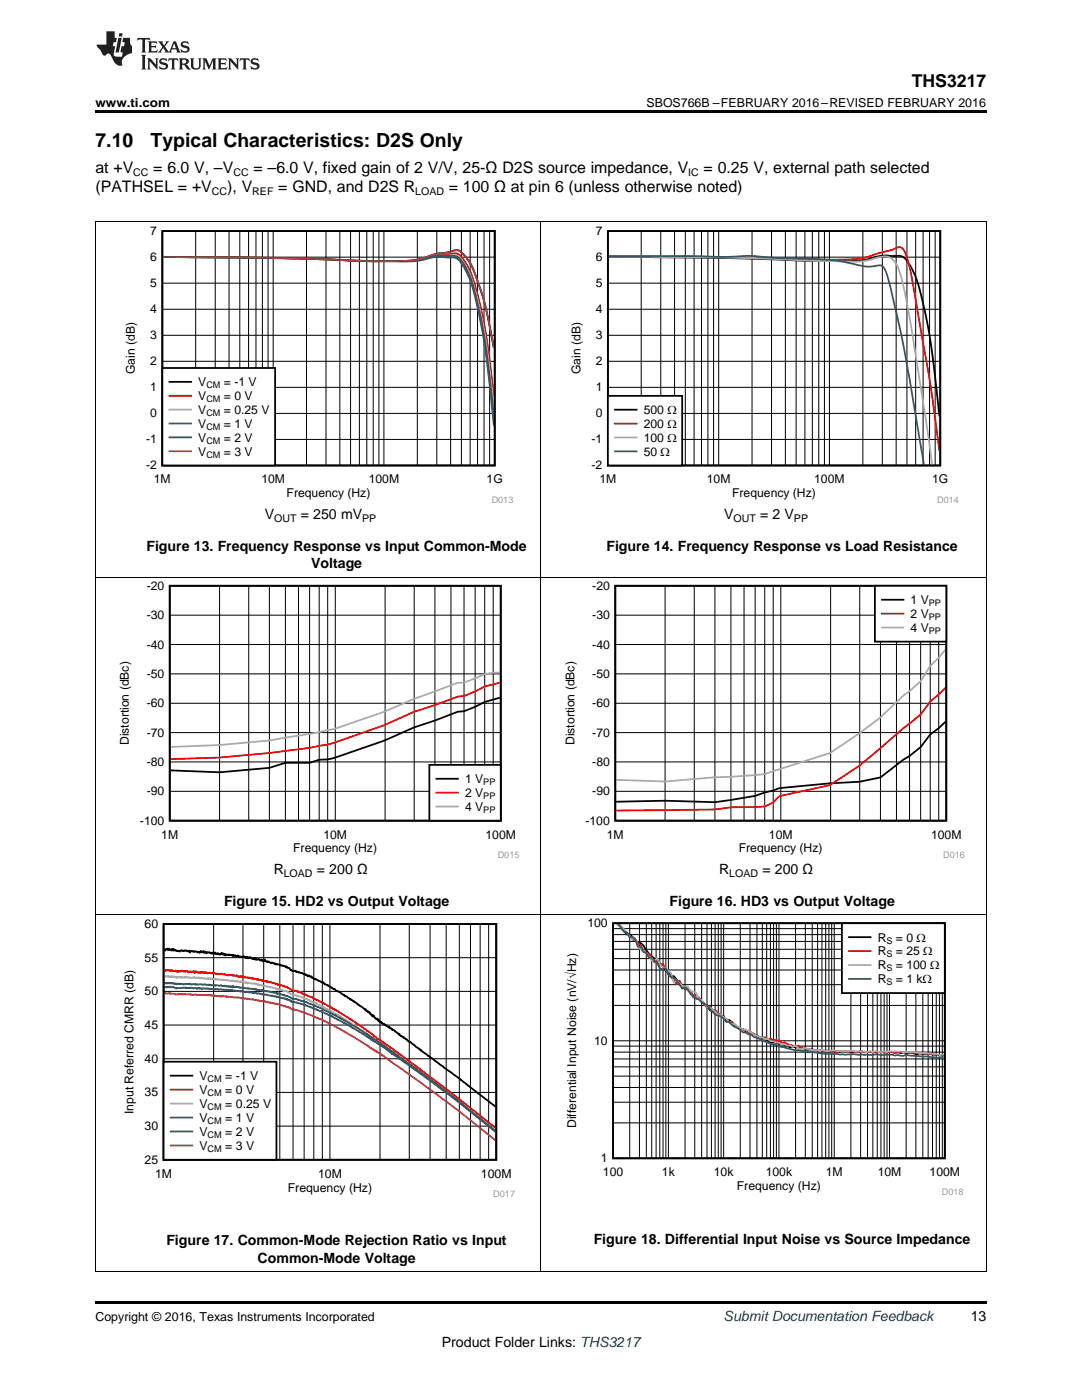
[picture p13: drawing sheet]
<svg xmlns="http://www.w3.org/2000/svg" width="216mm" height="279mm" viewBox="0 0 216 279" stroke-linecap="round" stroke-linejoin="round" font-family="sans-serif">
<defs><g id="words">
<g font-size="3.9">
<text x="19" y="29.3">7.10</text>
<text x="30.1" y="29.3">Typical Characteristics: D2S Only</text>
</g>
<text font-size="3.5" x="181.9" y="17.3">THS3217</text>
<g font-size="3.2">
<text x="19" y="34.4">at +V</text>
<text x="30.6" y="34.4">= 6.0 V, –V</text>
<text x="50.6" y="34.4">= –6.0 V, fixed gain of 2 V/V, 25-Ω D2S source impedance, V</text>
<text x="140.4" y="34.4">= 0.25 V, external path selected</text>
<text x="19" y="38.3">(PATHSEL = +V</text>
<text x="45.4" y="38.3">), V</text>
<text x="55.5" y="38.3">= GND, and D2S R</text>
<text x="89.6" y="38.3">= 100 Ω at pin 6 (unless otherwise noted)</text>
</g>
<g font-size="2.8">
<text x="52.8" y="103.6">V</text>
<text x="60" y="103.6">= 250 mV</text>
<text x="144.5" y="103.6">V</text>
<text x="151.7" y="103.6">= 2 V</text>
<text x="29.2" y="109.9">Figure 13. Frequency Response vs Input Common-Mode</text>
<text x="62.1" y="113.5">Voltage</text>
<text x="121" y="109.9">Figure 14. Frequency Response vs Load Resistance</text>
<text x="54.6" y="174.5">R</text>
<text x="63.2" y="174.5">= 200 Ω</text>
<text x="143.5" y="174.5">R</text>
<text x="152.1" y="174.5">= 200 Ω</text>
<text x="44.7" y="180.8">Figure 15. HD2 vs Output Voltage</text>
<text x="133.6" y="180.8">Figure 16. HD3 vs Output Voltage</text>
<text x="33.2" y="248.5">Figure 17. Common-Mode Rejection Ratio vs Input</text>
<text x="118.5" y="248.2">Figure 18. Differential Input Noise vs Source Impedance</text>
<text x="51.4" y="252.1">Common-Mode Voltage</text>
<text x="193.7" y="263.6">13</text>
<text x="88.2" y="268.9">Product Folder Links: THS3217</text>
</g>
<text font-size="2.8" fill="#0000c8" x="144.4" y="263.6">Submit Documentation Feedback</text>
<g font-size="2.5">
<text x="19" y="21.4">www.ti.com</text>
<text x="129" y="21.4">SBOS766B –FEBRUARY 2016–REVISED FEBRUARY 2016</text>
<text x="19" y="263.6">Copyright © 2016, Texas Instruments Incorporated</text>
</g>
<g font-size="2.4">
<text x="30" y="46.9">7</text>
<text x="118.9" y="46.9">7</text>
<text x="30" y="52.1">6</text>
<text x="118.9" y="52.1">6</text>
<text x="30" y="57.3">5</text>
<text x="118.9" y="57.3">5</text>
<text x="30" y="62.5">4</text>
<text x="118.9" y="62.5">4</text>
<text x="30" y="67.7">3</text>
<text x="118.9" y="67.7">3</text>
<text x="26.9" y="74.7" transform="rotate(-90 26.9 74.7)">Gain (dB)</text>
<text x="30" y="72.9">2</text>
<text x="39.5" y="77.1">V</text>
<text x="44.7" y="77.1">= -1 V</text>
<text x="115.8" y="74.7" transform="rotate(-90 115.8 74.7)">Gain (dB)</text>
<text x="118.9" y="72.9">2</text>
<text x="30" y="83.3">0</text>
<text x="30" y="78.1">1</text>
<text x="39.5" y="79.8">V</text>
<text x="39.5" y="82.6">V</text>
<text x="44.7" y="79.8">= 0 V</text>
<text x="44.7" y="82.6">= 0.25 V</text>
<text x="118.9" y="83.3">0</text>
<text x="118.9" y="78.1">1</text>
<text x="128.4" y="82.6">500</text>
<text x="133.2" y="82.6">:</text>
<text x="29.1" y="88.5">-1</text>
<text x="39.5" y="85.4">V</text>
<text x="39.5" y="88.1">V</text>
<text x="44.7" y="85.4">= 1 V</text>
<text x="44.7" y="88.1">= 2 V</text>
<text x="118" y="88.5">-1</text>
<text x="128.4" y="85.4">200</text>
<text x="128.4" y="88.2">100</text>
<text x="133.2" y="85.4">:</text>
<text x="133.2" y="88.2">:</text>
<text x="29.1" y="93.7">-2</text>
<text x="39.5" y="90.9">V</text>
<text x="44.7" y="90.9">= 3 V</text>
<text x="118" y="93.7">-2</text>
<text x="128.4" y="90.9">50 :</text>
<text x="30.7" y="96.5">1M</text>
<text x="52.2" y="96.5">10M</text>
<text x="57.2" y="99.2">Frequency (Hz)</text>
<text x="73.6" y="96.5">100M</text>
<text x="97.1" y="96.5">1G</text>
<text x="119.6" y="96.5">1M</text>
<text x="141.1" y="96.5">10M</text>
<text x="146.1" y="99.2">Frequency (Hz)</text>
<text x="162.5" y="96.5">100M</text>
<text x="186" y="96.5">1G</text>
<text x="29.3" y="117.7">-20</text>
<text x="118.2" y="117.7">-20</text>
<text x="29.3" y="123.6">-30</text>
<text x="118.2" y="123.6">-30</text>
<text x="181.7" y="120.6">1 V</text>
<text x="181.7" y="123.3">2 V</text>
<text x="29.3" y="129.4">-40</text>
<text x="118.2" y="129.4">-40</text>
<text x="181.7" y="126.1">4 V</text>
<text x="29.3" y="135.3">-50</text>
<text x="118.2" y="135.3">-50</text>
<text x="29.3" y="141.1">-60</text>
<text x="118.2" y="141.1">-60</text>
<text x="25.7" y="148.7" transform="rotate(-90 25.7 148.7)">Distortion (dBc)</text>
<text x="29.3" y="147">-70</text>
<text x="114.6" y="148.7" transform="rotate(-90 114.6 148.7)">Distortion (dBc)</text>
<text x="118.2" y="147">-70</text>
<text x="29.3" y="152.9">-80</text>
<text x="118.2" y="152.9">-80</text>
<text x="29.3" y="158.7">-90</text>
<text x="92.8" y="156.3">1 V</text>
<text x="92.8" y="159.1">2 V</text>
<text x="92.8" y="161.8">4 V</text>
<text x="118.2" y="158.7">-90</text>
<text x="27.9" y="164.6">-100</text>
<text x="32.2" y="167.4">1M</text>
<text x="64.5" y="167.4">10M</text>
<text x="96.9" y="167.4">100M</text>
<text x="116.8" y="164.6">-100</text>
<text x="121.1" y="167.4">1M</text>
<text x="153.4" y="167.4">10M</text>
<text x="185.8" y="167.4">100M</text>
<text x="58.5" y="170.1">Frequency (Hz)</text>
<text x="147.4" y="170.1">Frequency (Hz)</text>
<text x="28.9" y="185.2">60</text>
<text x="117.2" y="185.1">100</text>
<text x="28.9" y="191.9">55</text>
<text x="175.1" y="187.9">R</text>
<text x="175.1" y="190.7">R</text>
<text x="178.8" y="187.9">= 0</text>
<text x="178.8" y="190.7">= 25</text>
<text x="182.9" y="187.9">:</text>
<text x="184.2" y="190.7">:</text>
<text x="175.1" y="193.4">R</text>
<text x="175.1" y="196.2">R</text>
<text x="178.8" y="193.4">= 100</text>
<text x="178.8" y="196.2">= 1 k:</text>
<text x="185.6" y="193.4">:</text>
<text x="28.9" y="198.7">50</text>
<text x="28.9" y="205.4">45</text>
<text x="118.6" y="208.5">10</text>
<text x="28.9" y="212.1">40</text>
<text x="39.8" y="215.5">V</text>
<text x="44.9" y="215.5">= -1 V</text>
<text x="28.9" y="218.8">35</text>
<text x="39.8" y="218.3">V</text>
<text x="39.8" y="221.1">V</text>
<text x="44.9" y="218.3">= 0 V</text>
<text x="44.9" y="221.1">= 0.25 V</text>
<text x="26.6" y="222.4" transform="rotate(-90 26.6 222.4)">Input Referred CMRR (dB)</text>
<text x="28.9" y="225.5">30</text>
<text x="39.8" y="223.9">V</text>
<text x="39.8" y="226.7">V</text>
<text x="44.9" y="223.9">= 1 V</text>
<text x="44.9" y="226.7">= 2 V</text>
<text x="115" y="225.1" transform="rotate(-90 115 225.1)">Differential Input Noise (nV/óHz)</text>
<text x="28.9" y="232.3">25</text>
<text x="39.8" y="229.5">V</text>
<text x="44.9" y="229.5">= 3 V</text>
<text x="119.9" y="232">1</text>
<text x="30.9" y="235">1M</text>
<text x="57.4" y="237.8">Frequency (Hz)</text>
<text x="63.5" y="235">10M</text>
<text x="96" y="235">100M</text>
<text x="120.3" y="234.7">100</text>
<text x="132.1" y="234.7">1k</text>
<text x="142.4" y="234.7">10k</text>
<text x="147" y="237.5">Frequency (Hz)</text>
<text x="152.8" y="234.7">100k</text>
<text x="164.8" y="234.7">1M</text>
<text x="175.1" y="234.7">10M</text>
<text x="185.5" y="234.7">100M</text>
</g>
<g font-size="2.1">
<text x="26.6" y="35.1">CC</text>
<text x="46.6" y="35.1">CC</text>
<text x="137.3" y="35.1">IC</text>
<text x="42.3" y="38.9">CC</text>
<text x="50.3" y="38.9">REF</text>
<text x="82.9" y="38.9">LOAD</text>
<text x="54.7" y="104.1">OUT</text>
<text x="72.3" y="104.1">PP</text>
<text x="146.4" y="104.1">OUT</text>
<text x="158.4" y="104.1">PP</text>
<text x="56.6" y="175">LOAD</text>
<text x="145.5" y="175">LOAD</text>
</g>
<g font-size="1.8">
<text x="41.2" y="77.5">CM</text>
<text x="41.2" y="80.3">CM</text>
<text x="41.2" y="83">CM</text>
<text x="41.2" y="85.8">CM</text>
<text x="41.2" y="88.6">CM</text>
<text x="41.2" y="91.3">CM</text>
<text x="185.3" y="121">PP</text>
<text x="185.3" y="123.7">PP</text>
<text x="185.3" y="126.5">PP</text>
<text x="96.4" y="156.7">PP</text>
<text x="96.4" y="159.5">PP</text>
<text x="96.4" y="162.2">PP</text>
<text x="176.9" y="188.3">S</text>
<text x="176.9" y="191.1">S</text>
<text x="176.9" y="193.9">S</text>
<text x="176.9" y="196.6">S</text>
<text x="41.4" y="216">CM</text>
<text x="41.4" y="218.7">CM</text>
<text x="41.4" y="221.5">CM</text>
<text x="41.4" y="224.3">CM</text>
<text x="41.4" y="227.1">CM</text>
<text x="41.4" y="229.9">CM</text>
</g>
<g font-size="1.8" fill="#999">
<text x="98.1" y="100.3">D013</text>
<text x="187" y="100.3">D014</text>
<text x="99.3" y="171.2">D015</text>
<text x="188.2" y="171.2">D016</text>
<text x="98.4" y="238.9">D017</text>
<text x="187.9" y="238.6">D018</text>
</g>
</g></defs>
<path d="M19 259.7h177.8v.5h-177.8z" fill="#000"/>
<path d="M19.1 182.6v71.2M107.9 182.6v71.2M196.8 182.6v71.2M19 253.8h177.8" fill="none" stroke="#000" stroke-width=".2"/>
<path d="M24.3 183.5h78.4v55.4h-78.4z" fill-rule="evenodd" fill="#fff"/>
<path d="M32.6 184.4h66.4v47.1h-66.4zM32.8 189.6l.1 .2 .1-.4 .3 .1 .1-.2 .2 .3 .2-.3 .1 .3 .2-.1 .1 .2 .2-.3 .1 .3 .1-.3v.3l.1-.2 .2 .2 .1-.1 .2 .2 .2-.1 .1 .2 .1-.2 .3 .2 .3-.3 .4 .2 .2-.1 .3-.1 .5 .3 .2-.2 .1 .4 .1-.3 .5 .1 .2-.1 .1 .2 .2-.2 .4 .3 .2-.2 .1 .1 .1 .2 .2-.4 .4 .3 .2-.3 .1 .4 .1-.2h.3l.1 .3a.58 .58 0 0 1 .8-.2v.2l.2-.2 .1 .2 .1-.2 .2 .2 .1-.2 .2 .3v-.3l.3 .3 .3-.2 .1 .3 .1-.2 .2 .2 .2-.3 .1 .2 .1-.2 .2 .3 .1-.2 .1 .3 .1-.2 .1 .3 .2-.3 .1 .2 1-.1 .2 .3 .1-.3 .2 .3 .3-.2v.2l.1-.1 .2 .2 .2-.2 .3 .3 .2-.1 .4 .1 .2-.2 .3 .3 .1-.1 .1 .2 .3-.2 .1 .3v-.2l.1 .1 .2-.2 .1 .2 .2-.1 .2 .3 .5-.1 .1 .2 .2-.2 .1 .2 .6-.1 .2 .3 .2-.2 .3 .4h.2l.2-.4v.3h.2l.1 .2 .2-.2 .1 .2 .1-.1 .4 .3 .3-.1 .4 .2h.2l.2 .2 .1-.2 .1 .2 .5-.1 .3 .3 .1-.1 .2 .2a.51 .51 0 0 1 .7 .3l.1-.2 .1 .2 .5 .1 .1 .4 .2-.1 .1 .2 .6 .1 .4 .2 .1-.1 .2 .2 .8 .1 .3 .2 .2-.1 .2 .3 .1-.1 .1 .1 .2 .3 .3-.2 .3 .3 .1-.2 .2 .4h.2l.4 .3 .1-.2 .1 .2 .8 .3 .2 .2h.3v.2l.1-.2 .3 .5 .5 .2 .1-.1 1.1 .8 .3-.1 .3 .5 .9 .3 .5 .5h.2l.1 .2 .5 .1 .7 .6 .1-.1 2.3 1.6 .4 .5 .1-.1 .2 .4 .2 .1 .1-.2 .1 .4 .2-.1 .1 .3h.1l.3 .4 .1-.2v.4l.1-.3 .5 .7 .1-.1 .2 .3 .1-.2 .3 .5 .1-.2 .1 .4h.2l.1 .2 .1-.2 .3 .5 .2-.2 .2 .4 .2-.1 .6 .5v-.1l.4 .4 .1-.1 .1 .3 .1-.1 .4 .2 .8 .8 .1-.2 .3 .5 .1-.1 .4 .4 .1-.1 .7 .7 .5 .3v-.1l.2 .1 1 .9 .7 .4 .3 .4 .1-.1 1.3 1.1 .5 .2v.2l.3 .1 .5 .5 5.2 3.7 6.9 5.4" fill="none" stroke="#000" stroke-width=".36"/>
<g fill="none" stroke="#000" stroke-width=".2">
<path d="M32.6 197.9h66.4M32.6 191.1h66.4M42.6 184.4v47.1M48.5 184.4v47.1M52.6 184.4v47.1M55.8 184.4v47.1M58.5 184.4v47.1M60.7 184.4v47.1M62.6 184.4v47.1M64.3 184.4v47.1M65.8 184.4v47.1M75.8 184.4v47.1"/>
<path d="M81.7 184.4v47.1M85.8 184.4v47.1M89 184.4v47.1M91.7 184.4v47.1M93.9 184.4v47.1M95.8 184.4v47.1M97.5 184.4v47.1M32.6 218h66.4M32.6 211.3h66.4M32.6 204.6h66.4M32.6 224.7h66.4"/>
</g>
<path d="M32.8 193.6h.2v.2l.2-.2 .1 .1 .5-.1 .1 .2 .1-.2 1 .3 .1-.2 .1 .2 .1-.1 .2 .2 .1-.2 .3 .1h.3l.1-.2 .3 .2 .1-.1 .2 .1 .1-.1 .1 .1 .1-.1 .4 .3 .3-.2 .4 .1 .4-.2 .1 .4 .1-.3 .1 .1 .1-.2 .6 .4 .2-.2 .1 .1 .1-.1 .1 .2 .2-.3 .2 .3 .2-.2 .2 .2 .1-.2 .1 .1 .1 .2 .6-.2 .1 .2v-.2l.2 .1 .1-.1 .1 .2 .5-.1 .3 .2 .5-.1 .4 .1 .1-.1 .4 .2 .2-.1 .2 .2 .3-.1 .2 .2 .2-.2 .5 .1 .1-.1 .2 .3 .1-.2 .5 .2 .1-.2 .1 .2 .5 .2 .3-.2 .3 .3 .1-.3 .1 .3 .3-.1 .2 .1 .4-.1 .1 .2 .1-.1 .2 .1 .2-.1 .3 .2v-.2l.1 .3 .6-.1 .1 .2 .1-.2a.47 .47 0 0 0 .7 .2l.2 .2 .1-.1 .1 .2h.6l.1 .1 .1-.1 .1 .2 .1-.2 .3 .3 .1-.2 .7 .3h.2l.3 .2h.3l.2 .2 .2-.2 .2 .3 .3-.1 1.7 .8a.67 .67 0 0 0 .8 .3l.7 .1 .2 .3h.6l.1 .2h.5l.6 .5 .9 .2 .9 .6h.3l.3 .3 2.2 1.1 .3 .3 .5 .1 4.1 2.5 1.7 1.5h.4l.2 .3 1 .6 1 .9 .7 .3 .5 .5h.1l.4 .4 .7 .3 1 1 .7 .3 .3 .3 .3 .1 .1 .2 1.3 1h.2l.2 .3 .1-.1 1.6 1.3 .4 .2 7.6 5.8 7.4 6" fill="none" stroke="#f00" stroke-width=".36"/>
<path d="M32.8 194.9l.5-.1 .1 .1 .2-.2 .1 .3 .1-.1 .1 .1h.2l.1-.3 .1 .3h.3v-.1l.1 .1 .1-.2 .1 .2 .3 .1 .7-.2 .1 .2 .2-.1 .1 .2v-.2l.5 .1 .2-.1 .1 .1 .1-.1 .6 .2 .1-.2 .4 .2 .5-.2 .3 .2h.4l.1-.2 .3 .3 .2-.2 .7 .2 .2-.1 .3 .2 .1-.2 .3 .2 .2-.2 .1 .2 .2-.1 .1 .2 .1-.3 .1 .2 .3-.1 .1 .2v-.2l.1 .2 .1-.1 .4 .1 .2-.1 .4 .2 .1-.1 .4 .1v-.1l.7 .2h.6l.1 .1 .4-.1 .1 .1 .3-.1 .2 .2v-.2l.2 .2 .3-.1 .3 .2 .1-.2 .1 .2 .5-.1 .5 .3 .1-.2 .3 .3 .1-.1 .9 .1a.5 .5 0 0 1 .8 .2v-.1l.7 .3h1l1 .4 .2-.1 .9 .2 .2 .3h.2l.1-.2 .3 .3h.5l.2 .2a1.93 1.93 0 0 1 1.5 .5l.3 .3 .5-.1 .5 .3 .1-.1 .2 .2 .7 .1 1.3 .7 .1-.2 .3 .4 .6 .1 .4 .4 .2-.2 1.3 .9 .7 .2 .1 .2 2.1 1 .1 .2 2.5 1.4 2.6 1.9 .1-.1 .1 .3 .8 .3 .7 .6h.1l1 .9 .1-.1 .4 .3 .1-.1 1.9 1.7 .4 .1 .8 .7h.2l.5 .5 .6 .3 .9 .8 .3 .1 .5 .5 5.2 3.8 11.5 9.2" fill="none" stroke="#aaa" stroke-width=".36"/>
<path d="M32.8 196.1l.2 .2 .1-.2 .1 .2 .2-.2 .4 .2 .3-.2 .1 .2 .3-.1 .4 .2 .2-.1 .3 .1 .5-.1 .7 .2 .6-.2 .5 .1 .1-.1 .4 .2 .4-.2 .7 .2 .1-.1h.5l.5 .2 .3-.2 1 .2 .1-.1 .2 .1h.8l.1 .2 .1-.2 .7 .1 .4-.1a.44 .44 0 0 0 .7 .1l.4 .2 .3-.1 .1 .1 .2-.1 .2 .2 .1-.2 .2 .2v-.1l.1 .2 .1-.4 .1 .3h.4l.1-.1 .2 .1h.5l.1 .2 .6-.2 .1 .2 .9 .1v-.1l.2 .1 1.2 .1 .2 .1 .1-.1 .1 .2h.9l.1 .2 .1-.2 .7 .3 .1-.2 .7 .3 1.4 .2v.2l.1-.2 1.1 .4 .2-.1 .3 .3 .4-.1 .1 .2 .5 .2a.59 .59 0 0 0 .8 .2l.4 .1 .2 .2 .1-.1 .6 .3 .1-.1 .1 .1h.3l.1 .2 .1-.1 .3 .1 1.6 .6 .1 .2 .7 .1 1.8 1h.3l.7 .5 .6 .2 .9 .6 .6 .2 2.5 1.6 .4 .1 1.5 1.1h.3l.2 .3h.2l.3 .3 .1 .2 .1-.1 .8 .6h.3l1.2 1 .9 .5 .5 .5 .9 .5 .1 .3 .8 .4 1.3 1.1h.2l1.1 .9 3.1 2.2 1 .9 4.9 3.6 7.7 6.3" fill="none" stroke="#295c75" stroke-width=".36"/>
<path d="M32.8 197l.4-.1 .2 .2 .1-.2 .3 .2 .1-.2 .2 .1h.5l.6 .3 .3-.2 .5 .1 .7-.1 .3 .1 .1-.2 .3 .2h.5l.1-.1 .6 .2 .7-.1 .1 .1 .3-.1 .1 .1h1.7l.8 .1h.6l.1 .1 .4-.2 .2 .2 .3-.1 .5 .2 .9-.1 .1 .2 .3-.1 .5 .1 .1-.1 1 .2 .3-.1 .3 .2 .2-.2 .1 .2 .3-.1 .6 .3 .1-.2 1.1 .2 .1-.1 .3 .3 .3-.2 .3 .2h.7l.4 .2 .1-.2 .2 .2h.6l.2 .1 1.5 .2 .3 .2 .2-.1 .2 .2 1 .1 .1 .1h.2l.1 .2 .1-.1 .1 .1 .1-.1 .3 .1 .1 .2 .1-.1 .2 .3h.6l1.6 .5 .2 .2 .4-.1 .1 .2 .9 .2 1.8 .9h.5l.1 .2 1.1 .4 .1 .2 .2-.1 .1 .2 .2-.1 .2 .3 1.2 .5 1.2 .8 .1-.1 3.6 2.2 .4 .2 .5 .4 .3 .1v.1l.1-.1 .4 .5 .1-.2 .3 .4 1.2 .6 .1 .2 .7 .4 .1-.1 .1 .3 .8 .6 .3 .2 .1-.1 .5 .6 .1-.1 .1 .2 .7 .3 .2 .3h.1l1.1 .9 .2-.1 .1 .3 .1-.1 1.2 1h.2l.2 .3 7.5 5.4 8.7 7.1" fill="none" stroke="#286b49" stroke-width=".36"/>
<path d="M32.8 198.3l.9-.1 .1 .1 .1-.1 1.1 .3h.5l.1-.2 .9 .2 .6-.1h1l.2 .2 .6-.2 .3 .2h2.8l.4 .1 .2-.1 .1 .2 .2-.2 .4 .2 .4-.1v.2l.1-.2 .3 .2 .1-.2 .2 .2 .5-.1 .3 .1 .1-.1v.2h2.1l1.3 .2 .1 .1 .2-.1 .4 .2h1l.2 .2 .4-.1 .9 .3h1l.1 .2 .4-.1 .4 .2 .1-.1 .7 .2 .4 .2 .1-.1 1.1 .4 .7 .1 .5 .3h.4l.6 .4 .2-.1 1.5 .4 2.5 1 .5 .3h.2l.3 .3h.6l.3 .4 .1-.1 1 .6 .1-.1 .3 .3 2.7 1.3 4.7 2.8 .5 .6 .1-.1 .7 .6 .2-.1 .2 .3h.2l.1 .2 .4 .1 .2 .3 .1-.1 .1 .2 .3 .1 2 1.6 2.2 1.4 8.5 6.2 9.6 7.7" fill="none" stroke="#9e3a3a" stroke-width=".36"/>
<path d="M32.6 211.9h22.6v19.6h-22.6z" fill-rule="evenodd" fill="#fff"/>
<path d="M32.6 211.9h22.6v19.6h-22.6zM34.1 214.7h4.3" fill="none" stroke="#000" stroke-width=".36"/>
<path d="M34.1 217.5h4.3" fill="none" stroke="#f00" stroke-width=".36"/>
<path d="M34.1 220.2h4.3" fill="none" stroke="#aaa" stroke-width=".36"/>
<path d="M34.1 223h4.3" fill="none" stroke="#295c75" stroke-width=".36"/>
<path d="M34.1 225.8h4.3" fill="none" stroke="#286b49" stroke-width=".36"/>
<path d="M34.1 228.6h4.3" fill="none" stroke="#9e3a3a" stroke-width=".36"/>
<path d="M112.6 183.4h79.6v55.2h-79.6z" fill-rule="evenodd" fill="#fff"/>
<path d="M122.3 184.2h66.2v47h-66.2zM123.5 184.4l.5 .9 1.1 1.2 .5-.1 1.7 1.8h.6l.5 .5a7.3 7.3 0 0 0 2.2 2.6l.6 1 1.1 .1 .5 1.4 .6 .3 .5 .7h.6l1.1 1.6 .5 .2 .6 .8 .5 .1 .6 .3 .5 1 .6 .5h.5l1.1 1.1 .6 .3 .5 .9 1.1 .2 1.2 .8 .5 .2 .5 1.1 .6-.3 .6 .4a3.7 3.7 0 0 0 2.2 1.4l1.1 .8a5 5 0 0 1 2.7 1.1h.6l1.1 .7a4.2 4.2 0 0 1 2.2 .5l1.1 .2 .5 .3 .6-.1 1.1 .1 2.2 .6 .6-.2 .5 .2h1.1l.6 .2 1.1-.1 .5 .2 .6-.1 3.8 .2 .6-.1 .5 .1 5-.1 1.6 .1 .6 .1 .5-.1 .6 .2 .6-.2 2.7 .4 .6-.2 .5 .2 .6-.1 3.6 .3" fill="none" stroke="#000" stroke-width=".35"/>
<g fill="none" stroke="#000" stroke-width=".2">
<path d="M122.3 196.5h66.2M122.3 193.6h66.2M122.3 191.3h66.2M122.3 189.5h66.2M122.3 187.9h66.2M122.3 186.5h66.2M122.3 185.3h66.2M125.7 184.2v47M127.6 184.2v47M129 184.2v47M130 184.2v47M130.9 184.2v47"/>
<path d="M131.7 184.2v47M132.3 184.2v47M132.9 184.2v47M133.4 184.2v47M136.7 184.2v47M138.6 184.2v47M140 184.2v47M141.1 184.2v47M142 184.2v47M142.7 184.2v47M143.3 184.2v47M143.9 184.2v47"/>
<path d="M144.4 184.2v47M147.7 184.2v47M149.7 184.2v47M151 184.2v47M152.1 184.2v47M153 184.2v47M153.7 184.2v47M154.4 184.2v47M154.9 184.2v47M155.4 184.2v47M158.7 184.2v47M160.7 184.2v47"/>
<path d="M162.1 184.2v47M163.1 184.2v47M164 184.2v47M164.8 184.2v47M165.4 184.2v47M166 184.2v47M166.5 184.2v47M169.8 184.2v47M171.7 184.2v47M173.1 184.2v47M174.2 184.2v47M175 184.2v47"/>
<path d="M175.8 184.2v47M176.4 184.2v47M177 184.2v47M177.5 184.2v47M180.8 184.2v47M182.8 184.2v47M184.1 184.2v47M185.2 184.2v47M186.1 184.2v47M186.8 184.2v47M187.5 184.2v47M188 184.2v47"/>
<path d="M122.3 220h66.2M122.3 217h66.2M122.3 214.8h66.2M122.3 212.9h66.2M122.3 211.3h66.2M122.3 210h66.2M122.3 208.8h66.2M122.3 207.7h66.2M122.3 200.7h66.2M122.3 224.1h66.2"/>
</g>
<path d="M123.4 184.4l1.7 1.8 .5 .4 .6 .9 .5 .1 .6 .7 .6 .3 .5 1.3 1.1 .4 .6 .7 .5 1.1 .6-.4 .5 .7 .6 .1 1.1 2 1.1 1.1 .5 .8 .6-.7 .5 1.1 .6 .6 .5-.3 .6 .8 .5 1.2 .6-.5 .5 .4 1.1 1.6 .6 .4 .5-.1 .6 .7 .5 .1a4.6 4.6 0 0 0 2.2 1.6l.6 .6 .6 .1 .5 .4 .6 .7 .5 .1 .6 .3h.5l.6 .9 .5-.4 .6 .3a2.54 2.54 0 0 0 2.2 .7l.5 .4 2.2 .2 .6 .5 .5-.1 .6 .4a3.4 3.4 0 0 0 2.2 .3 8.4 8.4 0 0 0 4.4 .9h1.1l1.1 .3 .6-.1 .5 .2 .6-.3 2.7 .1 .6 .2a3.1 3.1 0 0 1 2.2 0l.5-.1 3.3 .2 .6-.2 1.6 .2 .6-.2 6.6 .4 1.1 .4 .9-.2" fill="none" stroke="#f00" stroke-width=".35"/>
<path d="M123.3 184.4l.1 .3 .6 .2 .5 .6 1.1 1.5 .6 .4 .5-.1 .6 1.8 1.6 1.1 1.2 1.5h.5l.6-.4 .5 1.2 .6 .6h.5l.6 .7 .5 .4 .6 2 .5-.6 1.1 1.2 1.1 .1 .6 .9 1.1 .3 .5 1.2 1.1 .8 .6 .9h.5l.6 .6 .5 .2 .6 .7h.6l1 .8 .6 .8 1.1 .3 .6 .5 1.1 .5a4.1 4.1 0 0 1 2.2 1l2.2 1 .5-.1 .6 .5 1.6 .3 .6 .4 .5-.1 .6 .3h.5l.6 .2 .5-.2 1.1 .7 .6-.3a7.2 7.2 0 0 0 3.9 .5l.5 .2 1.1-.2 2.2 .3 1.7-.1 3.3 .1 .5-.1 .6 .2 .5-.2 1.1 .2 1.7-.2h2.2l.6 .2 2.2-.1 1.1 .3 4.7 .3" fill="none" stroke="#aaa" stroke-width=".35"/>
<path d="M123.1 184.4l.3 .2 1.1 1.3 .6 .2 .5 1 .6-.1 .5 .4 .6 1.5h.6l.5 1.1 .5 .2 .6 .9 .6 .1 1.1 1 .5 1.3 1.1-.3 .6 1.2 .5 .6a4.2 4.2 0 0 1 2.2 2.3l.6-.3 .5 .5a4.2 4.2 0 0 0 2.2 2l.6 .5 1.1 .6 1.6 1.9a2.71 2.71 0 0 1 2.2 1.4h.6l.6 .7 1.1 .5 1.1 .9 1.6 .5 .6 .5 1.1 .3a30.3 30.3 0 0 0 9.3 2.6l1.7 .2a15.2 15.2 0 0 0 4.4 .2l1.7 .2 1.6-.1 2.2 .1h5.5l.6 .2 .5-.2 1.2 .2 .5-.2 .6 .1 3.8 .2 1.7 .3 1.4 .1" fill="none" stroke="#295c75" stroke-width=".35"/>
<path d="M168 184.3h20.5v13.9h-20.5z" fill-rule="evenodd" fill="#fff"/>
<path d="M168 184.3h20.5v13.9h-20.5zM169.4 187h4.3" fill="none" stroke="#000" stroke-width=".35"/>
<path d="M169.4 189.8h4.3" fill="none" stroke="#f00" stroke-width=".35"/>
<path d="M169.4 192.6h4.3" fill="none" stroke="#aaa" stroke-width=".35"/>
<path d="M169.4 195.4h4.3" fill="none" stroke="#295c75" stroke-width=".35"/>
<path d="M19.1 115.2v67.4M107.9 115.2v67.4M196.8 115.2v67.4M19 182.5h177.8" fill="none" stroke="#000" stroke-width=".2"/>
<path d="M23.4 116h80.2v55.2h-80.2z" fill-rule="evenodd" fill="#fff"/>
<path d="M33.9 116.9h66v46.9h-66zM99.7 139.2l-3 .9-1.9 1-2.2 .8-1.3 .1-4.5 1.8-4.2 1.4-5.9 2.6-10.1 3.5-1.2 .3h-1.7l-1.9 .6h-4.9l-3.1 1-10 .9-9.8-.4" fill="none" stroke="#000" stroke-width=".35"/>
<g fill="none" stroke="#000" stroke-width=".2">
<path d="M43.8 116.9v46.9M49.6 116.9v46.9M53.8 116.9v46.9M56.9 116.9v46.9M59.6 116.9v46.9M61.8 116.9v46.9M63.7 116.9v46.9M65.4 116.9v46.9M66.9 116.9v46.9M76.8 116.9v46.9M82.6 116.9v46.9M86.8 116.9v46.9"/>
<path d="M90 116.9v46.9M92.6 116.9v46.9M94.8 116.9v46.9M96.7 116.9v46.9M98.4 116.9v46.9M33.9 134.5h66M33.9 128.6h66M33.9 122.8h66M33.9 157.9h66M33.9 152.1h66M33.9 146.2h66M33.9 140.4h66"/>
</g>
<path d="M99.7 136.2l-3 .8-4.1 1.9-1.3 .1-4.5 1.7-4.2 1.4-5.9 2.6-11.3 3.9a196.6 196.6 0 0 1-31.4 2.9" fill="none" stroke="#f00" stroke-width=".35"/>
<path d="M99.7 134.2l-3 .3-4.1 1.7-1.3 .1-8.7 3.2-5.9 2.5-10.1 3.5-12.8 2.3-10 .9-9.8 .4" fill="none" stroke="#aaa" stroke-width=".35"/>
<path d="M85.7 152.6h14.2v11.2h-14.2z" fill-rule="evenodd" fill="#fff"/>
<path d="M85.7 152.6h14.2v11.2h-14.2zM87.1 155.4h4.3" fill="none" stroke="#000" stroke-width=".35"/>
<path d="M87.1 158.2h4.3" fill="none" stroke="#f00" stroke-width=".35"/>
<path d="M87.1 161h4.3" fill="none" stroke="#aaa" stroke-width=".35"/>
<path d="M112.3 116h80.2v55.2h-80.2z" fill-rule="evenodd" fill="#fff"/>
<path d="M122.8 116.9h66v46.9h-66zM188.6 144.1l-1.3 1.2-1.7 1.3-1.9 2.5-8 6.1-4.2 .8-5.9 .3-10.1 1-4.8 1.5-8 1.3-10-.3-9.8 .2" fill="none" stroke="#000" stroke-width=".35"/>
<g fill="none" stroke="#000" stroke-width=".2">
<path d="M132.7 116.9v46.9M138.5 116.9v46.9M142.7 116.9v46.9M145.8 116.9v46.9M148.5 116.9v46.9M150.7 116.9v46.9M152.6 116.9v46.9M154.3 116.9v46.9M155.8 116.9v46.9M165.7 116.9v46.9M171.5 116.9v46.9M175.7 116.9v46.9"/>
<path d="M178.9 116.9v46.9M181.5 116.9v46.9M183.7 116.9v46.9M185.6 116.9v46.9M187.3 116.9v46.9M122.8 134.5h66M122.8 128.6h66M122.8 122.8h66M122.8 157.9h66M122.8 152.1h66M122.8 146.2h66M122.8 140.4h66"/>
</g>
<path d="M188.6 137.3l-3 2.7-1.9 2.6-3.5 2.7-8.7 7.5-5.9 3.9-10.1 2.2-1.2 1.3-1.7 .7-6.8 .2-3.1 .4-19.8 .3" fill="none" stroke="#f00" stroke-width=".35"/>
<path d="M188.6 129.6l-1.3 1.7-1.7 1.6-1.9 3.1-2.2 1.9-1.3 .9-4.5 4.4-4.2 3.2-5.9 3.9-13 4.2-6.8 .5-3.1 .1-10 .9-9.8-.4" fill="none" stroke="#aaa" stroke-width=".35"/>
<path d="M174.6 116.9h14.2v11.2h-14.2z" fill-rule="evenodd" fill="#fff"/>
<path d="M174.6 116.9h14.2v11.2h-14.2zM176 119.7h4.3" fill="none" stroke="#000" stroke-width=".35"/>
<path d="M176 122.5h4.3" fill="none" stroke="#f00" stroke-width=".35"/>
<path d="M176 125.2h4.3" fill="none" stroke="#aaa" stroke-width=".35"/>
<path d="M19.1 44.3v70.9M107.9 44.3v70.9M196.8 44.3v70.9M19 115.2h177.8" fill="none" stroke="#000" stroke-width=".2"/>
<path d="M24.6 45.2h77.8v55.1h-77.8z" fill-rule="evenodd" fill="#fff"/>
<path d="M32.4 46.1h66.3v46.8h-66.3zM32.6 51.3l23.6 .2 17.4 .6h6.6l3.1-.3 4.4-1.3 1.7-.1 1.4-.4h.8l1 .8 1.2 1.7 1.4 3.3 1.6 5.3 1.7 8.3" fill="none" stroke="#000" stroke-width=".35"/>
<g fill="none" stroke="#000" stroke-width=".2">
<path d="M32.4 56.5h66.3M32.4 51.3h66.3M39 46.1v46.8M42.9 46.1v46.8M45.7 46.1v46.8M47.8 46.1v46.8M49.6 46.1v46.8M51.1 46.1v46.8M52.4 46.1v46.8M53.5 46.1v46.8M54.5 46.1v46.8M61.2 46.1v46.8"/>
<path d="M65.1 46.1v46.8M67.8 46.1v46.8M70 46.1v46.8M71.7 46.1v46.8M73.2 46.1v46.8M74.5 46.1v46.8M75.6 46.1v46.8M76.6 46.1v46.8M83.3 46.1v46.8M87.2 46.1v46.8M89.9 46.1v46.8M92.1 46.1v46.8"/>
<path d="M93.8 46.1v46.8M95.3 46.1v46.8M96.6 46.1v46.8M97.7 46.1v46.8M32.4 77.3h66.3M32.4 72.1h66.3M32.4 66.9h66.3M32.4 61.7h66.3M32.4 87.7h66.3M32.4 82.5h66.3"/>
</g>
<path d="M32.6 51.3l24 .2 16.7 .6h7.4l2.8-.2 4-1.1h1.9l1.1-.2 .9 .1 1.2 1.2 1.2 2.2 .8 2.2 1.1 4.2 1.4 7 1.4 11.4" fill="none" stroke="#f00" stroke-width=".35"/>
<path d="M32.6 51.3l23.6 .2 17.1 .6h7.3l2.6-.1 4.4-1h3.6l.5 .3 .8 1 1.3 2.4 .7 2 .8 3.2 .9 3.9 .7 4 1.6 13.3" fill="none" stroke="#aaa" stroke-width=".35"/>
<path d="M32.6 51.3l23.8 .2 16.3 .6h7.9l3-.2 2.5-.7 1.4-.2 3.1 .1 .6 .1 .5 .4 .8 1.1 1.2 2.3 .7 1.9 .9 3.7 1.5 8 1.7 14.5" fill="none" stroke="#295c75" stroke-width=".35"/>
<path d="M32.6 51.3l23.8 .2 16.7 .6 7.6 .1 2.7-.2 2.7-.6 1.5-.2 2.8 .2 .8 .2 .5 .5 .7 .9 1.3 2.6 .7 2.2 1 3.9 .9 4.7 .8 5.2 1.4 13.4" fill="none" stroke="#286b49" stroke-width=".35"/>
<path d="M32.6 51.3l23.6 .2 17.4 .6h6.6l3.1-.3 4.4-1.3 1.7-.1 1.4-.4h.8l1 .8 1.2 1.7 1.4 3.3 1.6 5.3 1.7 8.3" fill="none" stroke="#9e3a3a" stroke-width=".35"/>
<path d="M32.4 73.4h22.5v19.5h-22.5z" fill-rule="evenodd" fill="#fff"/>
<path d="M32.4 73.4h22.5v19.5h-22.5zM33.8 76.2h4.3" fill="none" stroke="#000" stroke-width=".35"/>
<path d="M33.8 79h4.3" fill="none" stroke="#f00" stroke-width=".35"/>
<path d="M33.8 81.7h4.3" fill="none" stroke="#aaa" stroke-width=".35"/>
<path d="M33.8 84.5h4.3" fill="none" stroke="#295c75" stroke-width=".35"/>
<path d="M33.8 87.3h4.3" fill="none" stroke="#286b49" stroke-width=".35"/>
<path d="M33.8 90.1h4.3" fill="none" stroke="#9e3a3a" stroke-width=".35"/>
<path d="M113.5 45.2h77.8v55.1h-77.8z" fill-rule="evenodd" fill="#fff"/>
<path d="M121.3 46.1h66.3v46.8h-66.3zM121.5 51.3l23.8 .2 16.3 .6h7.9l3-.2 2.5-.7 1.4-.2 3.1 .1 .6 .1 .5 .4 .8 1.1 1.2 2.3 .7 1.9 .9 3.7 1.5 8 1.7 14.5" fill="none" stroke="#000" stroke-width=".35"/>
<g fill="none" stroke="#000" stroke-width=".2">
<path d="M121.3 56.5h66.3M121.3 51.3h66.3M127.9 46.1v46.8M131.8 46.1v46.8M134.6 46.1v46.8M136.7 46.1v46.8M138.5 46.1v46.8M140 46.1v46.8M141.3 46.1v46.8M142.4 46.1v46.8M143.4 46.1v46.8M150.1 46.1v46.8"/>
<path d="M154 46.1v46.8M156.7 46.1v46.8M158.9 46.1v46.8M160.6 46.1v46.8M162.1 46.1v46.8M163.4 46.1v46.8M164.5 46.1v46.8M165.5 46.1v46.8M172.2 46.1v46.8M176.1 46.1v46.8M178.8 46.1v46.8M181 46.1v46.8"/>
<path d="M182.7 46.1v46.8M184.2 46.1v46.8M185.5 46.1v46.8M186.6 46.1v46.8M121.3 77.3h66.3M121.3 72.1h66.3M121.3 66.9h66.3M121.3 61.7h66.3M121.3 87.7h66.3M121.3 82.5h66.3"/>
</g>
<path d="M121.5 51.2l25.3 .2 15.2 .5 7.1-.1 3.3-.3 5.2-1.5 1.4-.6a1.22 1.22 0 0 1 1.6 1.1l.7 2 .5 2 3.4 19.2 2.2 16.3" fill="none" stroke="#f00" stroke-width=".35"/>
<path d="M121.5 51.2l25.5 .2 22.3 .8 3-.1 4.2-.9 1.3 .3 .9 1 .7 1.4 1.2 4.9 2.6 15.1 2.8 18.8" fill="none" stroke="#aaa" stroke-width=".35"/>
<path d="M121.5 51.1h15.6l8.1 .2 4.5-.2 5.4 .4 6 .1 4.1 .2 2.7 .4 5.2 1 2.7-.2a2.94 2.94 0 0 1 1.3 2.3l3.1 13.1 4.2 24.3" fill="none" stroke="#295c75" stroke-width=".35"/>
<path d="M121.3 79h14.8v13.9h-14.8z" fill-rule="evenodd" fill="#fff"/>
<path d="M121.3 79h14.8v13.9h-14.8zM122.7 81.8h4.3" fill="none" stroke="#000" stroke-width=".35"/>
<path d="M122.7 84.5h4.3" fill="none" stroke="#f00" stroke-width=".35"/>
<path d="M122.7 87.3h4.3" fill="none" stroke="#aaa" stroke-width=".35"/>
<path d="M122.7 90.1h4.3" fill="none" stroke="#295c75" stroke-width=".35"/>
<path d="M19 44.3h177.8" fill="none" stroke="#000" stroke-width=".2"/>
<path d="M19 22h177.8v.5h-177.8z" fill="#000"/>
<g fill="#231f20">
<path d="M27.5 7.6l-.1 .5 .4-.2h.6v.1v2.1l-.2 .4h1l-.3-.4v-2.1l.1-.1h.5l.5 .2-.2-.5zM29.5 8.3l.2 .3v1.5l-.2 .4h1.8l.2-.6a1.04 1.04 0 0 1-1.3 .2v-.7h.6l.3 .2v-.6l-.3 .2h-.6v-.6l.8-.1 .4 .3-.2-.5zM31.5 8.3l.9 1.1-.9 1.1h.8l-.2-.2 .5-.7 .4 .7-.2 .2h1.5l-.1-.2 .1-.4h.9l.1 .4-.2 .2h1l-.3-.3-.7-1.9h-.5l-.9 2-.8-1 .9-1h-.8l.1 .3-.3 .5-.4-.6 .2-.2zM34.7 8.6l.4 1h-.7zM36.3 8.4a.63 .63 0 0 0-.2 .7 .63 .63 0 0 0 .6 .4l.6 .2 .1 .2a.75 .75 0 0 1-.7 .4 .75 .75 0 0 1-.6-.5l.1 .7 .1-.1a1.11 1.11 0 0 0 1.5-.6 1.13 1.13 0 0 0-1.2-.8l-.1-.4a1.04 1.04 0 0 1 1.2 .2l-.2-.5-.1 .1-.5-.2zM28.2 10.9l.2 .4v2.2l-.2 .4h1l-.3-.4v-2.2l.3-.4zM29.3 11.6l.3 .4v1.5l-.3 .4h.8l-.2-.4v-1.3l1.5 1.7v-1.9l.2-.4h-.7l.2 .4v.9l-1.1-1.3zM32 11.8a.62 .62 0 0 0-.2 .7 .62 .62 0 0 0 .6 .4l.6 .1 .1 .3a.76 .76 0 0 1-.7 .3 .76 .76 0 0 1-.6-.4l.1 .7 .1-.1a1.11 1.11 0 0 0 1.5-.6 1.13 1.13 0 0 0-1.2-.8l-.1-.4a1.04 1.04 0 0 1 1.2 .2l-.2-.6-.1 .1-.5-.1zM33.7 11.6l-.2 .6a.61 .61 0 0 1 .8-.3v1.6l-.2 .4h.9l-.2-.4v-1.6a.63 .63 0 0 1 .8 .3l-.2-.6zM35.6 11.6l.3 .4v1.5l-.3 .4h1l-.2-.2v-.8l.5 .2a.76 .76 0 0 0 1.2 .7l-1-1a.58 .58 0 0 0 .6-.5 .58 .58 0 0 0-.5-.6zM36.4 11.9h.1a.45 .45 0 0 1 .5 .1 .45 .45 0 0 1 .1 .5l-.7 .2zM37.9 11.6l.2 .2a2.17 2.17 0 0 0 .3 1.9 .99 .99 0 0 0 1.6-.6v-1.1l.2-.4h-.7l.2 .2a1.92 1.92 0 0 1-.2 1.8 .6 .6 0 0 1-.9-.5v-1.1l.2-.4zM40.4 11.6l.2 .4v1.5l-.2 .4h.7l-.2-.4v-1.4l.8 1.8 .8-1.8v1.4l-.2 .4h.9l-.2-.4v-1.5l.2-.4h-.8l-.6 1.5-.6-1.5zM43.4 11.6l.2 .4v1.5l-.2 .4h1.8l.2-.6a1.04 1.04 0 0 1-1.3 .1v-.6h.5l.4 .2v-.6l-.4 .2h-.5v-.7h.8l.3 .3-.1-.6zM45.5 11.6l.2 .4v1.5l-.2 .4h.7l-.2-.4v-1.3l1.5 1.7v-1.9l.2-.4h-.7l.2 .4v.9l-1.1-1.3zM47.9 11.6l-.1 .6a.61 .61 0 0 1 .8-.3v1.6l-.3 .4h1l-.3-.4 .1-1.6a.63 .63 0 0 1 .7 .3l-.1-.6zM50.2 11.8a.62 .62 0 0 0-.2 .7 .62 .62 0 0 0 .6 .4l.6 .1 .2 .3a.76 .76 0 0 1-.8 .3 .76 .76 0 0 1-.6-.4l.1 .7 .2-.1a1.11 1.11 0 0 0 1.5-.6 1.13 1.13 0 0 0-1.3-.8l-.1-.4a1.04 1.04 0 0 1 1.2 .2l-.1-.6-.2 .1-.5-.1z"/>
<path d="M21.2 6.3v2.6h-1.9l.1 .4 .7 .9a.91 .91 0 0 0 1 .8 .56 .56 0 0 1 .5-.3 .56 .56 0 0 1 .5 .3l.4 .8a1.53 1.53 0 0 0 1.9 1.2 1.54 1.54 0 0 1 1-2.1l.9-.3v-1.4a1.52 1.52 0 0 1-.3-1.6h-1.4l-.2 .8h.5l-.2 .8h-.4l-.2 1v.2l.4 .1-.2 .8a1.93 1.93 0 0 1-1.6-.3l.3-1.8h-.5l.2-.8h.4l.2-.8h-.4v-1.3zM23.6 7.6l-.6 2.9h.7l.6-2.9zM23.8 6.6l-.1 .7h.6l.2-.7z"/>
</g>
<use href="#words"/>
</svg>
